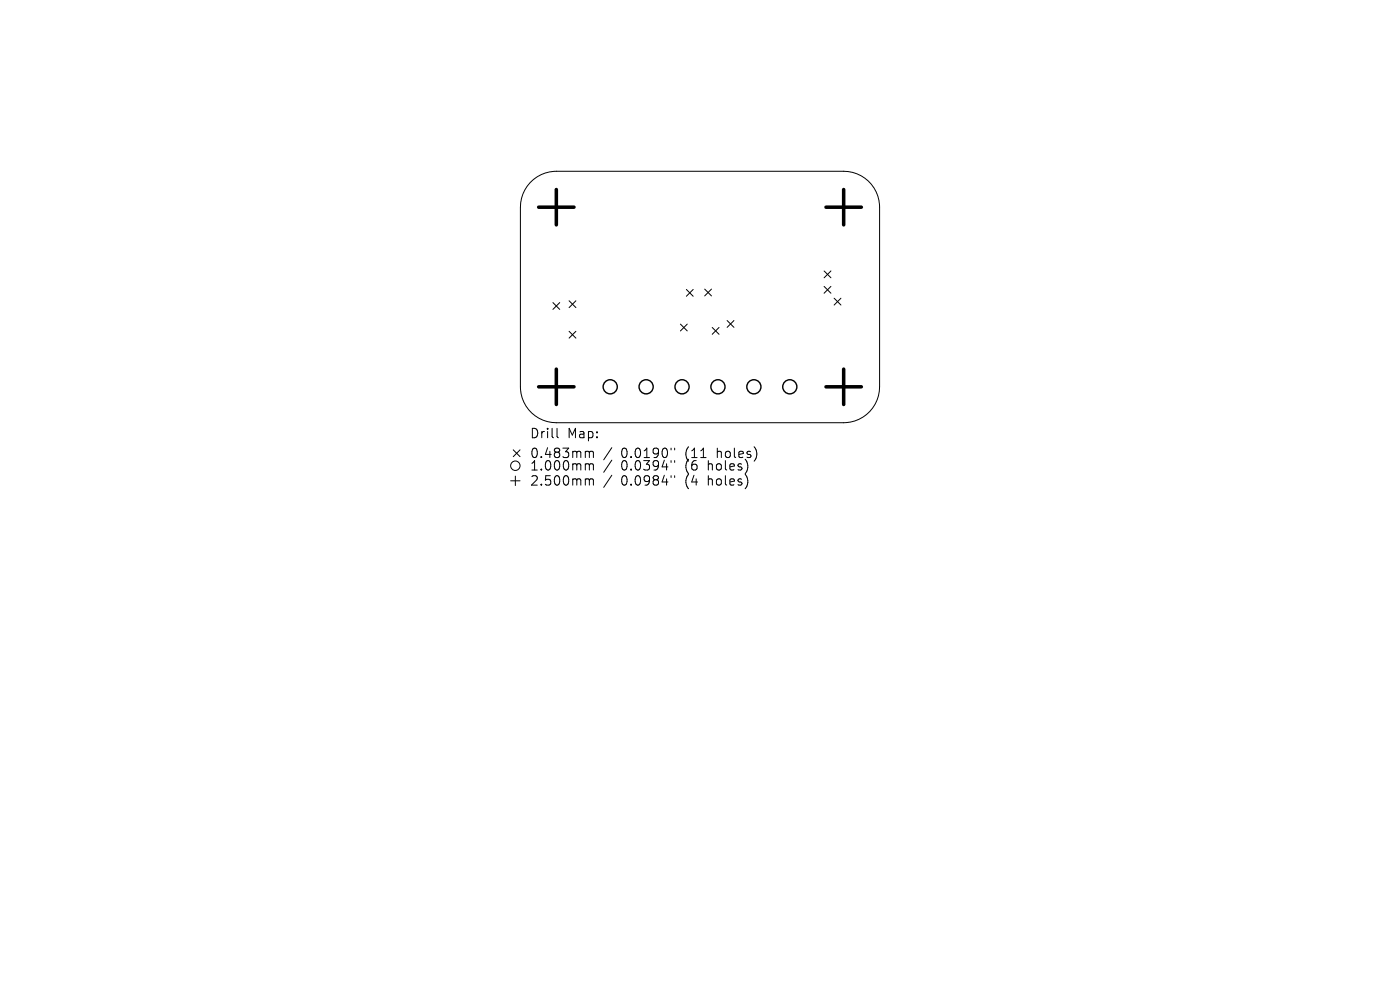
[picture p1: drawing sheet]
<svg xmlns="http://www.w3.org/2000/svg" width="297mm" height="210mm" viewBox="0 0 297 210" stroke-linecap="round" stroke-linejoin="round" font-family="sans-serif">
<defs><g id="words">
<g font-size="2.8">
<text x="112.3" y="93.2">Drill</text>
<text x="120.3" y="93.2">Map:</text>
<text x="112.3" y="97.4">0.483mm</text>
<text x="112.3" y="100.1">1.000mm</text>
<text x="131.8" y="97.4">0.0190&quot;</text>
<text x="131.8" y="100.1">0.0394&quot;</text>
<text x="145.5" y="97.4">(11</text>
<text x="145.5" y="100.1">(6</text>
<text x="150.5" y="100.1">holes)</text>
<text x="152.4" y="97.4">holes)</text>
<text x="112.3" y="103.3">2.500mm</text>
<text x="131.8" y="103.3">0.0984&quot;</text>
<text x="145.5" y="103.3">(4</text>
<text x="150.5" y="103.3">holes)</text>
</g>
</g></defs>
<g fill="none" stroke="#000" stroke-width=".21">
<path d="M112.5 38.7a7.6 7.6 0 0 1 5.5-2.4h61a7.6 7.6 0 0 1 7.6 7.7v38.1a7.6 7.6 0 0 1-7.6 7.6h-61a7.6 7.6 0 0 1-7.6-7.6v-38.1a7.6 7.6 0 0 1 2.1-5.3zM174.8 57.5l1.5 1.4M176.3 57.5l-1.5 1.4M117.3 64.2l1.4 1.4M118.7 64.2l-1.4 1.4M120.7 63.8l1.5 1.5M120.7 70.3l1.5 1.4M122.2 63.8l-1.5 1.5M122.2 70.3l-1.5 1.4M144.3 68.8l1.5 1.4M145.6 61.4l1.5 1.4M145.8 68.8l-1.5 1.4"/>
<path d="M147.1 61.4l-1.5 1.4M149.5 61.3l1.4 1.5M150.9 61.3l-1.4 1.5M151.1 69.5l1.4 1.4M152.5 69.5l-1.4 1.4M154.3 68l1.4 1.4M155.7 68l-1.4 1.4M174.8 60.8l1.5 1.4M176.3 60.8l-1.5 1.4M177 63.3l1.4 1.4M178.4 63.3l-1.4 1.4M108.9 95.4l1.4 1.5"/>
<path d="M110.3 95.4l-1.4 1.5M118.2 90.9v1.7l.3 .3M124.5 95.7l.4 .1 .1 .2M124.5 98.4h.2l.3 .3M125 96l.3-.3 .5 .1 .1 1.3M125 96v1.1M125 98.7v1M125 98.7l.3-.3 .5 .1 .1 1.2M129.8 95l-1.7 2.5M129.8 97.6l-1.7 2.6M142.4 95.1v.3M142.4 97.7v.4"/>
<path d="M143.1 95.1v.3M143.1 97.7v.4M108.3 102h2M109.3 101v2M124.5 101.6h.2l.3 .3M125 101.9v1M125 101.9l.3-.3 .5 .1 .1 1.2M129.8 100.8l-1.7 2.6M142.4 100.9v.4M143.1 100.9v.4"/>
<circle cx="109.3" cy="98.8" r="1"/>
</g>
<g fill="none" stroke="#000" stroke-width=".3">
<circle cx="129.5" cy="82.1" r="1.5"/>
<circle cx="137.1" cy="82.1" r="1.5"/>
<circle cx="144.7" cy="82.1" r="1.5"/>
<circle cx="152.3" cy="82.1" r="1.5"/>
<circle cx="159.9" cy="82.1" r="1.5"/>
<circle cx="167.6" cy="82.1" r="1.5"/>
</g>
<path d="M114.3 44h7.5M118 40.2v7.5M175.2 44h7.5M179 40.2v7.5M118 78.3v7.5M179 78.3v7.5M114.3 82.1h7.5M175.2 82.1h7.5" fill="none" stroke="#000" stroke-width=".75"/>
<use href="#words"/>
</svg>
